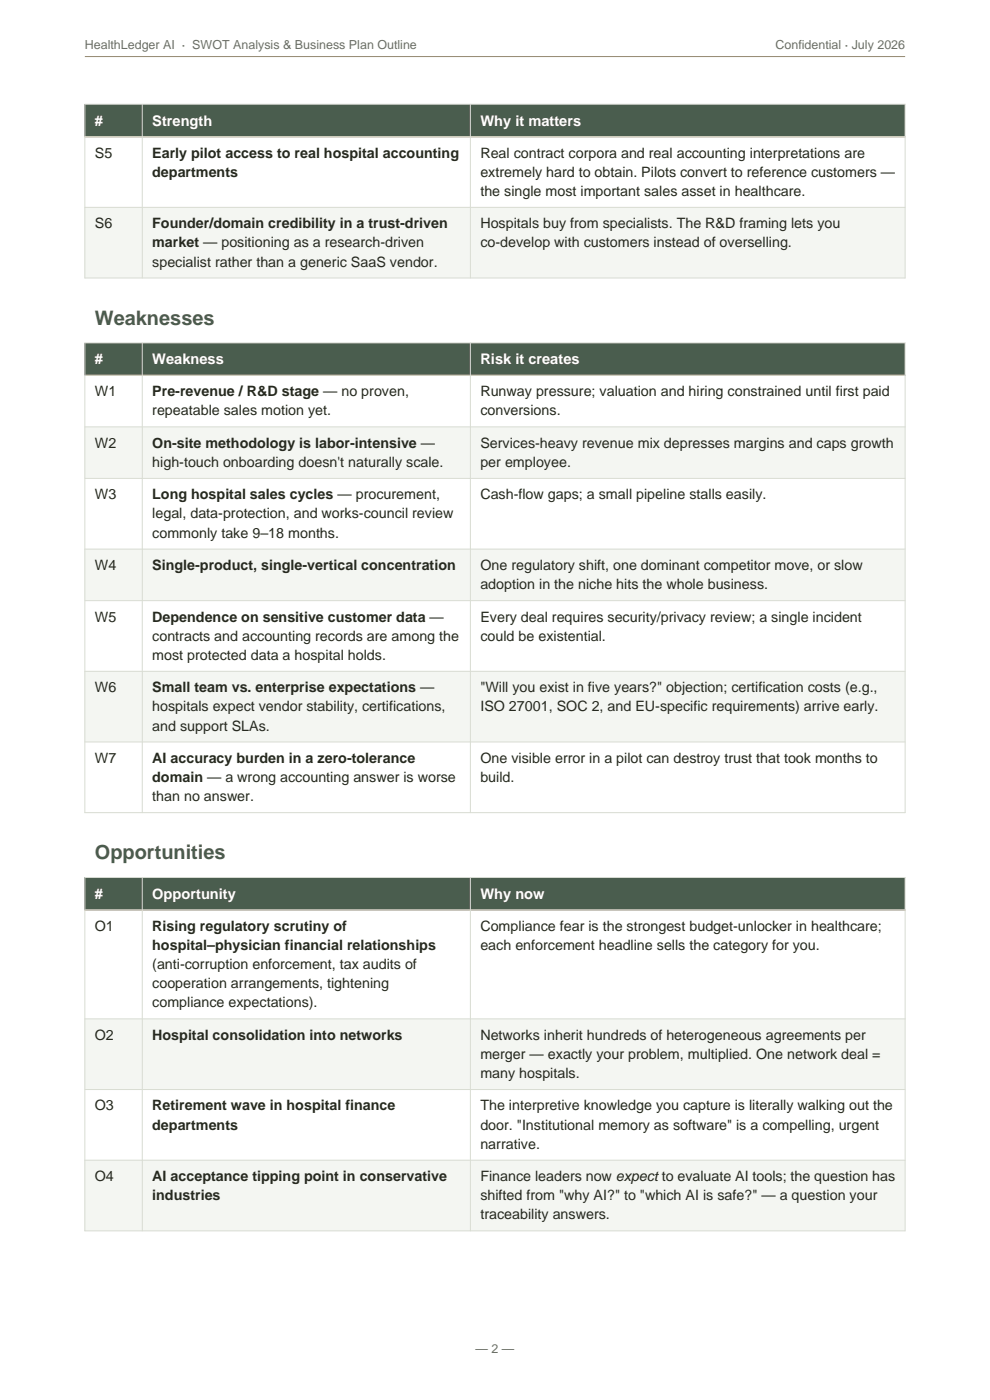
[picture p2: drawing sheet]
<svg xmlns="http://www.w3.org/2000/svg" width="210mm" height="297mm" viewBox="0 0 210 297" stroke-linecap="round" stroke-linejoin="round" font-family="sans-serif">
<defs><g id="words">
<g font-size="4.2" fill="#4a5d4e">
<text x="20.1" y="68.9">Weaknesses</text>
<text x="20.1" y="182.3">Opportunities</text>
</g>
<g font-size="3.1" fill="#fff">
<text x="20.1" y="26.6">#</text>
<text x="32.3" y="26.6">Strength</text>
<text x="101.9" y="26.6">Why it matters</text>
<text x="20.1" y="77.3">#</text>
<text x="32.3" y="77.3">Weakness</text>
<text x="101.9" y="77.3">Risk it creates</text>
<text x="20.1" y="190.7">#</text>
<text x="32.3" y="190.7">Opportunity</text>
<text x="101.9" y="190.7">Why now</text>
</g>
<g font-size="3" fill="#26291f">
<text x="20.1" y="33.4">S5</text>
<text x="32.3" y="33.4">Early pilot access to real hospital accounting</text>
<text x="101.9" y="33.4">Real contract corpora and real accounting interpretations are</text>
<text x="32.3" y="37.5">departments</text>
<text x="101.9" y="37.5">extremely hard to obtain. Pilots convert to reference customers —</text>
<text x="101.9" y="41.6">the single most important sales asset in healthcare.</text>
<text x="20.1" y="48.4">S6</text>
<text x="32.3" y="48.4">Founder/domain credibility in a trust-driven</text>
<text x="32.3" y="52.5">market — positioning as a research-driven</text>
<text x="101.9" y="48.4">Hospitals buy from specialists. The R&amp;D framing lets you</text>
<text x="101.9" y="52.5">co-develop with customers instead of overselling.</text>
<text x="32.3" y="56.5">specialist rather than a generic SaaS vendor.</text>
<text x="20.1" y="84.1">W1</text>
<text x="32.3" y="84.1">Pre-revenue / R&amp;D stage — no proven,</text>
<text x="32.3" y="88.1">repeatable sales motion yet.</text>
<text x="101.9" y="84.1">Runway pressure; valuation and hiring constrained until first paid</text>
<text x="101.9" y="88.1">conversions.</text>
<text x="20.1" y="95">W2</text>
<text x="32.3" y="95">On-site methodology is labor-intensive —</text>
<text x="101.9" y="95">Services-heavy revenue mix depresses margins and caps growth</text>
<text x="32.3" y="99.1">high-touch onboarding doesn't naturally scale.</text>
<text x="101.9" y="99.1">per employee.</text>
<text x="20.1" y="105.9">W3</text>
<text x="32.3" y="105.9">Long hospital sales cycles — procurement,</text>
<text x="101.9" y="105.9">Cash-flow gaps; a small pipeline stalls easily.</text>
<text x="32.3" y="110">legal, data-protection, and works-council review</text>
<text x="32.3" y="114.1">commonly take 9–18 months.</text>
<text x="20.1" y="120.9">W4</text>
<text x="32.3" y="120.9">Single-product, single-vertical concentration</text>
<text x="101.9" y="120.9">One regulatory shift, one dominant competitor move, or slow</text>
<text x="101.9" y="125">adoption in the niche hits the whole business.</text>
<text x="20.1" y="131.9">W5</text>
<text x="32.3" y="131.9">Dependence on sensitive customer data —</text>
<text x="101.9" y="131.9">Every deal requires security/privacy review; a single incident</text>
<text x="32.3" y="135.9">contracts and accounting records are among the</text>
<text x="101.9" y="135.9">could be existential.</text>
<text x="32.3" y="140">most protected data a hospital holds.</text>
<text x="20.1" y="146.9">W6</text>
<text x="32.3" y="146.9">Small team vs. enterprise expectations —</text>
<text x="101.9" y="146.9">&quot;Will you exist in five years?&quot; objection; certification costs (e.g.,</text>
<text x="32.3" y="150.9">hospitals expect vendor stability, certifications,</text>
<text x="32.3" y="155">and support SLAs.</text>
<text x="101.9" y="150.9">ISO 27001, SOC 2, and EU-specific requirements) arrive early.</text>
<text x="20.1" y="161.9">W7</text>
<text x="32.3" y="161.9">AI accuracy burden in a zero-tolerance</text>
<text x="101.9" y="161.9">One visible error in a pilot can destroy trust that took months to</text>
<text x="32.3" y="165.9">domain — a wrong accounting answer is worse</text>
<text x="101.9" y="165.9">build.</text>
<text x="32.3" y="170">than no answer.</text>
<text x="20.1" y="197.5">O1</text>
<text x="32.3" y="197.5">Rising regulatory scrutiny of</text>
<text x="101.9" y="197.5">Compliance fear is the strongest budget-unlocker in healthcare;</text>
<text x="32.3" y="201.5">hospital–physician financial relationships</text>
<text x="101.9" y="201.5">each enforcement headline sells the category for you.</text>
<text x="32.3" y="205.6">(anti-corruption enforcement, tax audits of</text>
<text x="32.3" y="209.7">cooperation arrangements, tightening</text>
<text x="32.3" y="213.7">compliance expectations).</text>
<text x="20.1" y="220.6">O2</text>
<text x="32.3" y="220.6">Hospital consolidation into networks</text>
<text x="101.9" y="220.6">Networks inherit hundreds of heterogeneous agreements per</text>
<text x="101.9" y="224.6">merger — exactly your problem, multiplied. One network deal =</text>
<text x="101.9" y="228.7">many hospitals.</text>
<text x="20.1" y="235.6">O3</text>
<text x="32.3" y="235.6">Retirement wave in hospital finance</text>
<text x="32.3" y="239.6">departments</text>
<text x="101.9" y="235.6">The interpretive knowledge you capture is literally walking out the</text>
<text x="101.9" y="239.6">door. &quot;Institutional memory as software&quot; is a compelling, urgent</text>
<text x="101.9" y="243.7">narrative.</text>
<text x="20.1" y="250.6">O4</text>
<text x="32.3" y="250.6">AI acceptance tipping point in conservative</text>
<text x="101.9" y="250.6">Finance leaders now expect to evaluate AI tools; the question has</text>
<text x="32.3" y="254.6">industries</text>
<text x="101.9" y="254.6">shifted from &quot;why AI?&quot; to &quot;which AI is safe?&quot; — a question your</text>
<text x="101.9" y="258.7">traceability answers.</text>
</g>
<g font-size="2.6" fill="#6b7065">
<text x="18" y="10.5">HealthLedger AI · SWOT Analysis &amp; Business Plan Outline</text>
<text x="164.5" y="10.5">Confidential · July 2026</text>
<text x="100.9" y="287">— 2 —</text>
</g>
</g></defs>
<path d="M18 12h174" fill="none" stroke="#a08558" stroke-width=".21"/>
<path d="M18 22.1h174v6.9h-174z" fill-rule="evenodd" fill="#4a5d4e"/>
<path d="M18 29h174v15h-174z" fill-rule="evenodd" fill="#fff"/>
<path d="M18 44h174v15h-174z" fill-rule="evenodd" fill="#f4f6f2"/>
<path d="M18 29h174" fill="none" stroke="#a08558" stroke-width=".28"/>
<path d="M18 22.1h174v36.9h-174zM18 29h174M30.2 22.1v36.9M99.8 22.1v36.9M18 44h174" fill="none" stroke="#d8dcd2" stroke-width=".21"/>
<path d="M18 72.7h174v6.9h-174z" fill-rule="evenodd" fill="#4a5d4e"/>
<path d="M18 79.6h174v11h-174z" fill-rule="evenodd" fill="#fff"/>
<path d="M18 90.6h174v10.9h-174z" fill-rule="evenodd" fill="#f4f6f2"/>
<path d="M18 101.5h174v15h-174z" fill-rule="evenodd" fill="#fff"/>
<path d="M18 116.5h174v10.9h-174z" fill-rule="evenodd" fill="#f4f6f2"/>
<path d="M18 127.4h174v15h-174z" fill-rule="evenodd" fill="#fff"/>
<path d="M18 142.4h174v15h-174z" fill-rule="evenodd" fill="#f4f6f2"/>
<path d="M18 157.4h174v15h-174z" fill-rule="evenodd" fill="#fff"/>
<path d="M18 79.6h174" fill="none" stroke="#a08558" stroke-width=".28"/>
<path d="M18 72.7h174v99.7h-174zM18 79.6h174M30.2 72.7v99.7M99.8 72.7v99.7M18 90.6h174M18 101.5h174M18 116.5h174M18 127.4h174M18 142.4h174M18 157.4h174" fill="none" stroke="#d8dcd2" stroke-width=".21"/>
<path d="M18 186.2h174v6.8h-174z" fill-rule="evenodd" fill="#4a5d4e"/>
<path d="M18 193h174v23.1h-174z" fill-rule="evenodd" fill="#fff"/>
<path d="M18 216.1h174v15h-174z" fill-rule="evenodd" fill="#f4f6f2"/>
<path d="M18 231.1h174v15h-174z" fill-rule="evenodd" fill="#fff"/>
<path d="M18 246.1h174v15h-174z" fill-rule="evenodd" fill="#f4f6f2"/>
<path d="M18 193h174" fill="none" stroke="#a08558" stroke-width=".28"/>
<path d="M18 186.2h174v74.9h-174zM18 193h174M30.2 186.2v74.9M99.8 186.2v74.9M18 216.1h174M18 231.1h174M18 246.1h174" fill="none" stroke="#d8dcd2" stroke-width=".21"/>
<use href="#words"/>
</svg>
